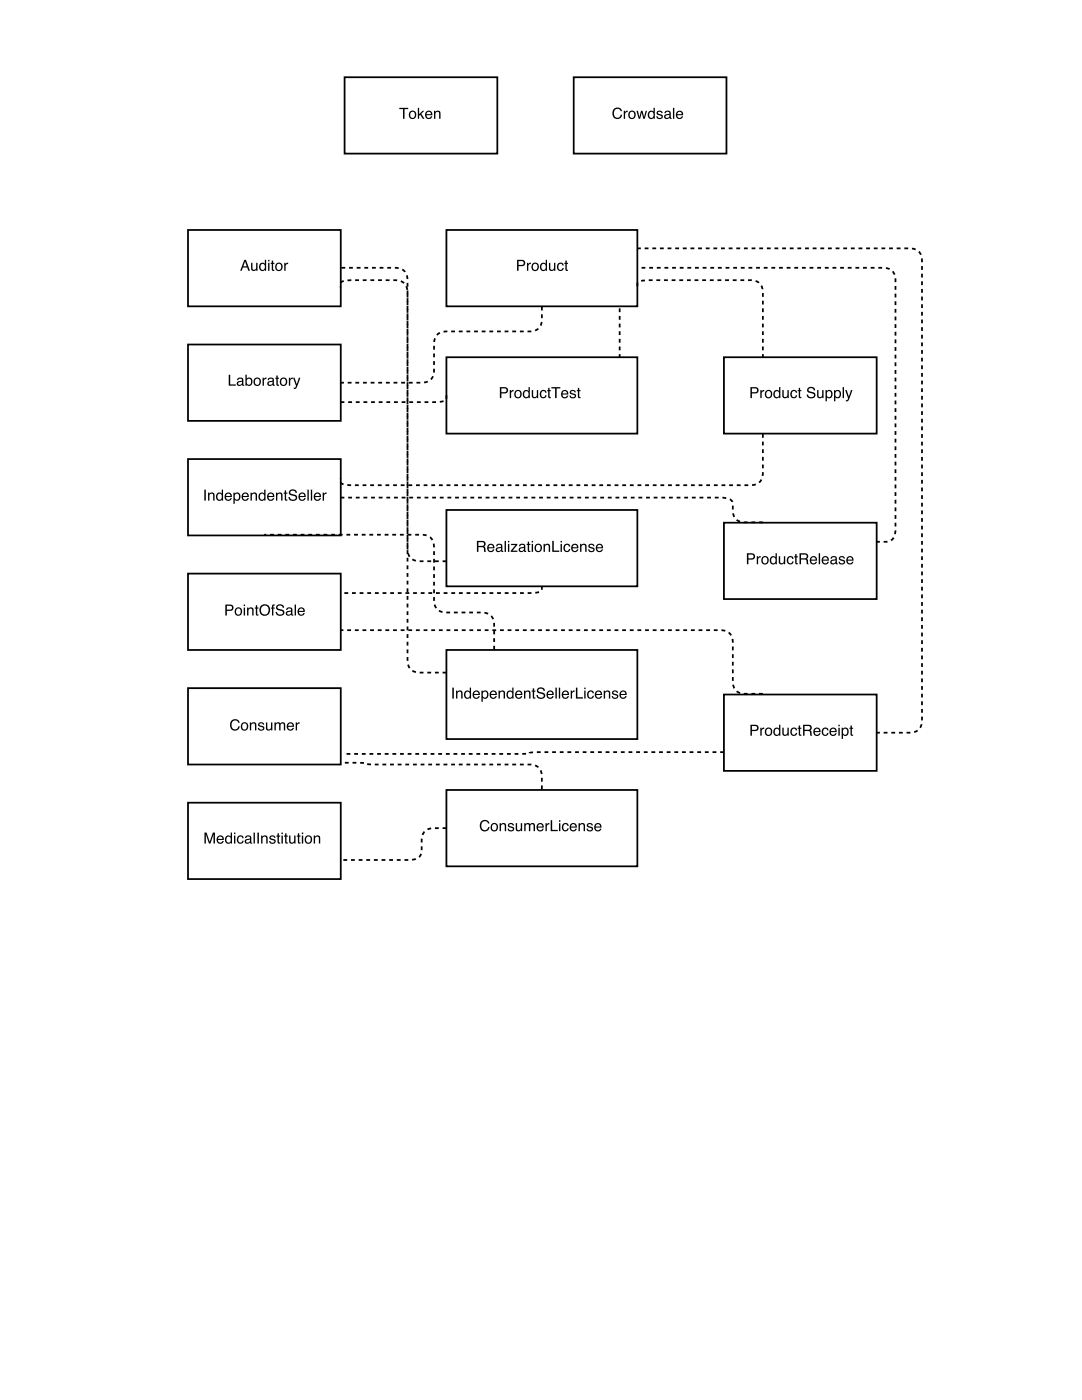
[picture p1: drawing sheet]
<svg xmlns="http://www.w3.org/2000/svg" width="216mm" height="279mm" viewBox="0 0 216 279" stroke-linecap="round" stroke-linejoin="round" font-family="sans-serif">
<path d="M68.8 15.4h30.4v15.3h-30.4z" fill="none" stroke="#000" stroke-width=".35"/>
<path d="M79.7 21.5h1.8v.3h-.8v1.9h-.3v-1.9h-.7zM82 22.5a.56 .56 0 0 0-.1 .8 .56 .56 0 0 0 .8 0 .55 .55 0 0 0 0-.7 .55 .55 0 0 0-.7-.1zM81.8 22.3a.78 .78 0 0 1 1.1 .1 .78 .78 0 0 1-.1 1.1 .78 .78 0 0 1-1.1-.1l-.1-.7zM83.4 21.5h.2v1.3l.7-.7h.4l-.6 .6 .6 1h-.3l-.5-.8-.3 .2v.6h-.2zM85 22.3a.73 .73 0 0 1 .9-.1 .73 .73 0 0 1 .4 .8h-1.2a.45 .45 0 0 0 .3 .5 .45 .45 0 0 0 .6-.3h.2a.78 .78 0 0 1-1.1 .5 .78 .78 0 0 1-.2-1.2zM85.2 22.4l-.1 .4h.9l-.3-.5zM86.6 22.1h.3v.2a.57 .57 0 0 1 .6-.2 .57 .57 0 0 1 .4 .6v1h-.3v-1a.39 .39 0 0 0-.5-.4 .39 .39 0 0 0-.2 .6v.8h-.3z" fill="#000"/>
<path d="M114.5 15.4h30.5v15.3h-30.5z" fill="#fff"/>
<path d="M114.5 15.4h30.5v15.3h-30.5z" fill="none" stroke="#000" stroke-width=".35"/>
<path d="M122.5 21.8a.95 .95 0 0 1 .9-.3 .95 .95 0 0 1 .7 .7h-.3a.7 .7 0 0 0-.9-.4 .7 .7 0 0 0-.4 .8 .69 .69 0 0 0 .5 .9 .69 .69 0 0 0 .8-.6h.3a1.02 1.02 0 0 1-1.3 .8 1.02 1.02 0 0 1-.6-1.4zM124.5 22.1h.2v.3l.3-.3h.2v.3a.43 .43 0 0 0-.5 .4v.9h-.2zM125.7 22.5a.56 .56 0 0 0 0 .8 .56 .56 0 0 0 .8 0 .55 .55 0 0 0 0-.7 .55 .55 0 0 0-.8-.1zM125.6 22.3a.78 .78 0 0 1 1.1 .1 .78 .78 0 0 1-.2 1.1 .78 .78 0 0 1-1.1-.1v-.7zM127 22.1h.3l.3 1.3 .3-1.3h.3l.3 1.3 .3-1.3h.3l-.5 1.6h-.2l-.4-1.2-.3 1.2h-.2zM129.7 22.5a.55 .55 0 0 0-.1 .7 .55 .55 0 0 0 .7 .2 .55 .55 0 0 0 .1-.8 .55 .55 0 0 0-.7-.1zM129.6 22.2l.5-.1 .3 .2v-.8h.3v2.2h-.3v-.2a.73 .73 0 0 1-1 0 .73 .73 0 0 1-.1-1zM131.2 22.2a.64 .64 0 0 1 1 .4h-.2a.34 .34 0 0 0-.4-.3 .34 .34 0 0 0-.3 .3l.1 .1a.76 .76 0 0 1 .8 .7 .69 .69 0 0 1-.7 .4 .69 .69 0 0 1-.5-.6h.2a.39 .39 0 0 0 .4 .3 .39 .39 0 0 0 .4-.3l-.1-.1a.76 .76 0 0 1-.9-.7zM132.8 23.2a.38 .38 0 0 0 .5 .3 .38 .38 0 0 0 .2-.6zM132.7 22.3a.71 .71 0 0 1 1.1 .2v1h.2v.2h-.1a.45 .45 0 0 0-.7 0 .49 .49 0 0 1-.7-.3 .49 .49 0 0 1 .5-.6l.6-.1a.36 .36 0 0 0-.4-.4 .36 .36 0 0 0-.4 .3h-.2zM134.3 21.5h.3v2.2h-.3zM135.1 22.3a.73 .73 0 0 1 .9-.1 .73 .73 0 0 1 .3 .8h-1.2a.45 .45 0 0 0 .4 .5 .45 .45 0 0 0 .5-.3h.3a.78 .78 0 0 1-1.1 .5 .78 .78 0 0 1-.2-1.2zM135.3 22.4l-.1 .4h.8l-.2-.5z" fill="#000"/>
<path d="M37.5 45.9h30.5v15.2h-30.5z" fill="#fff"/>
<path d="M37.5 45.9h30.5v15.2h-30.5z" fill="none" stroke="#000" stroke-width=".35"/>
<path d="M48.9 52.2l-.4 .9h.7zM48.7 51.9h.4l.8 2.1h-.3l-.3-.6h-.8l-.3 .6h-.3zM50.1 52.5h.3v1a.41 .41 0 0 0 .5 .3 .41 .41 0 0 0 .2-.6v-.7h.3v1.5h-.3v-.2a.55 .55 0 0 1-.6 .3 .55 .55 0 0 1-.4-.6zM52.1 52.8a.55 .55 0 0 0-.1 .8 .55 .55 0 0 0 .7 .1 .55 .55 0 0 0 .1-.7 .55 .55 0 0 0-.7-.2zM52 52.5l.5-.1 .3 .3v-.8h.3v2.1h-.2v-.2a.73 .73 0 0 1-1.1 .1 .73 .73 0 0 1 0-1zM53.5 52.5h.3v1.5h-.3zM53.5 51.9h.3v.3h-.3zM54.2 52h.3v.5h.3v.2h-.3v1l.3 .1v.2a.38 .38 0 0 1-.6-.3v-1h-.2v-.2h.2zM55.3 52.8a.56 .56 0 0 0-.1 .8 .56 .56 0 0 0 .8 .1 .55 .55 0 0 0 .1-.8 .55 .55 0 0 0-.8-.1zM55.1 52.6a.78 .78 0 0 1 1.1 .1 .78 .78 0 0 1-.1 1.2 .78 .78 0 0 1-1.1-.2l-.1-.7zM56.7 52.5h.3v.2l.3-.3h.2v.3a.43 .43 0 0 0-.5 .4v.9h-.3z" fill="#000"/>
<path d="M89.1 45.9h38.1v15.2h-38.1z" fill="#fff"/>
<path d="M89.1 45.9h38.1v15.2h-38.1z" fill="none" stroke="#000" stroke-width=".35"/>
<path d="M103.2 51.9h1a.63 .63 0 0 1 .6 .6 .63 .63 0 0 1-.6 .6h-.7v.9h-.3zM103.5 52.1v.8h.6a.38 .38 0 0 0 .4-.4 .38 .38 0 0 0-.4-.4zM105.1 52.5h.3v.2l.3-.3h.2v.3a.43 .43 0 0 0-.5 .4v.9h-.3zM106.4 52.8a.56 .56 0 0 0 0 .8 .56 .56 0 0 0 .8 .1 .55 .55 0 0 0 0-.8 .55 .55 0 0 0-.8-.1zM106.2 52.6a.78 .78 0 0 1 1.2 .1 .78 .78 0 0 1-.2 1.2 .78 .78 0 0 1-1.1-.2v-.7zM108.1 52.8a.55 .55 0 0 0 0 .8 .55 .55 0 0 0 .7 .1 .55 .55 0 0 0 .1-.7 .55 .55 0 0 0-.8-.2zM108 52.5l.6-.1 .3 .3v-.8h.2v2.1h-.2v-.2a.73 .73 0 0 1-1 .1 .73 .73 0 0 1-.1-1zM109.5 52.5h.3v1a.41 .41 0 0 0 .6 .3 .41 .41 0 0 0 .2-.6v-.7h.2v1.5h-.2v-.2a.55 .55 0 0 1-.7 .3 .55 .55 0 0 1-.4-.6zM111.3 52.6a.65 .65 0 0 1 .7-.2 .65 .65 0 0 1 .5 .6h-.3a.44 .44 0 0 0-.6-.3 .44 .44 0 0 0-.2 .6 .42 .42 0 0 0 .3 .6 .42 .42 0 0 0 .5-.4h.3a.72 .72 0 0 1-.9 .6 .72 .72 0 0 1-.4-1.1zM112.8 52h.3v.5h.2v.2h-.2v1l.2 .1v.2a.38 .38 0 0 1-.5-.3v-1h-.2v-.2h.2z" fill="#000"/>
<path d="M144.4 71.3h30.5v15.2h-30.5z" fill="#fff"/>
<path d="M144.4 71.3h30.5v15.2h-30.5z" fill="none" stroke="#000" stroke-width=".35"/>
<path d="M149.7 77.3h1a.63 .63 0 0 1 .7 .6 .63 .63 0 0 1-.7 .6h-.7v.9h-.3zM150 77.5v.8h.6a.38 .38 0 0 0 .5-.4 .38 .38 0 0 0-.5-.4zM151.7 77.9h.3v.2l.3-.3h.2v.3a.43 .43 0 0 0-.5 .4v.9h-.3zM153 78.2a.56 .56 0 0 0-.1 .8 .56 .56 0 0 0 .8 .1 .55 .55 0 0 0 .1-.8 .55 .55 0 0 0-.8-.1zM152.8 78a.78 .78 0 0 1 1.1 .1 .78 .78 0 0 1-.1 1.2 .78 .78 0 0 1-1.1-.2l-.1-.7zM154.7 78.2a.55 .55 0 0 0-.1 .8 .55 .55 0 0 0 .7 .1 .55 .55 0 0 0 .1-.7 .55 .55 0 0 0-.7-.2zM154.6 77.9l.6-.1 .3 .3v-.8h.2v2.1h-.2v-.2a.73 .73 0 0 1-1.1 .1 .73 .73 0 0 1 0-1zM156.1 77.9h.3v1a.41 .41 0 0 0 .5 .3 .41 .41 0 0 0 .2-.6v-.7h.3v1.5h-.3v-.2a.55 .55 0 0 1-.6 .3 .55 .55 0 0 1-.4-.6zM157.9 78a.65 .65 0 0 1 .7-.2 .65 .65 0 0 1 .5 .6h-.3a.44 .44 0 0 0-.6-.3 .44 .44 0 0 0-.2 .6 .42 .42 0 0 0 .3 .6 .42 .42 0 0 0 .5-.4h.3a.72 .72 0 0 1-1 .6 .72 .72 0 0 1-.4-1.1zM159.4 77.4h.3v.5h.2v.2h-.2v1l.2 .1v.2a.38 .38 0 0 1-.5-.3v-1h-.2v-.2h.2zM161.2 77.4a.86 .86 0 0 1 1.4 .5h-.2a.51 .51 0 0 0-.6-.4 .51 .51 0 0 0-.4 .5l.5 .2a.69 .69 0 0 1 .8 .7 .69 .69 0 0 1-.9 .6l-.4-.1-.3-.3-.1-.4h.2a.58 .58 0 0 0 .6 .6 .58 .58 0 0 0 .6-.6l-.7-.3a.59 .59 0 0 1-.6-.3 .59 .59 0 0 1 .1-.7zM163 77.9h.3v1a.41 .41 0 0 0 .6 .3 .41 .41 0 0 0 .2-.6v-.7h.2v1.5h-.2v-.2a.55 .55 0 0 1-.6 .3 .55 .55 0 0 1-.5-.6zM165.1 78.2a.56 .56 0 0 0-.1 .7 .56 .56 0 0 0 .7 .2 .56 .56 0 0 0 .1-.7 .56 .56 0 0 0-.7-.2zM164.7 77.9h.3v.2a.7 .7 0 0 1 .9-.1 .7 .7 0 0 1 .2 .9 .62 .62 0 0 1-.4 .6 .62 .62 0 0 1-.7-.2v.8h-.3zM166.8 78.2a.56 .56 0 0 0-.1 .7 .56 .56 0 0 0 .7 .2 .56 .56 0 0 0 .1-.7 .56 .56 0 0 0-.7-.2zM166.4 77.9h.3v.2a.7 .7 0 0 1 .9-.1 .7 .7 0 0 1 .2 .9 .62 .62 0 0 1-.4 .6 .62 .62 0 0 1-.7-.2v.8h-.3zM168.1 77.3h.3v2.1h-.3zM168.6 77.9h.3l.5 1.2 .4-1.2h.3l-.6 1.7a.53 .53 0 0 1-.7 .5v-.3h.3l.1-.3z" fill="#000"/>
<path d="M37.5 68.8h30.5v15.2h-30.5z" fill="#fff"/>
<path d="M37.5 68.8h30.5v15.2h-30.5z" fill="none" stroke="#000" stroke-width=".35"/>
<path d="M45.6 74.8h.3v1.9h1.1v.3h-1.4zM47.5 76.4a.38 .38 0 0 0 .5 .4 .38 .38 0 0 0 .2-.6zM47.4 75.6a.71 .71 0 0 1 1.2 .2v.9l.1 .1v.2h-.1a.45 .45 0 0 0-.7 0 .49 .49 0 0 1-.7-.4 .49 .49 0 0 1 .5-.5l.6-.2a.36 .36 0 0 0-.4-.4 .36 .36 0 0 0-.3 .4h-.3zM49 74.8h.2v.8a.7 .7 0 0 1 1-.1 .7 .7 0 0 1 .2 .9 .63 .63 0 0 1-.5 .6 .63 .63 0 0 1-.7-.2v.2h-.2zM49.4 75.7a.55 .55 0 0 0-.2 .8 .55 .55 0 0 0 .8 .1 .56 .56 0 0 0 .1-.7 .56 .56 0 0 0-.7-.2zM51 75.8a.56 .56 0 0 0-.1 .7 .56 .56 0 0 0 .8 .1 .55 .55 0 0 0 0-.8 .55 .55 0 0 0-.7 0zM50.8 75.6a.78 .78 0 0 1 1.1 .1 .78 .78 0 0 1-.1 1.1 .78 .78 0 0 1-1.1-.2l-.1-.6zM52.4 75.4h.2v.3l.3-.3h.3v.2a.43 .43 0 0 0-.5 .5v.9h-.3zM53.6 76.4a.38 .38 0 0 0 .5 .4 .38 .38 0 0 0 .2-.6zM53.5 75.6a.71 .71 0 0 1 1.2 .2v.9l.1 .1v.2h-.1a.45 .45 0 0 0-.7 0 .49 .49 0 0 1-.7-.4 .49 .49 0 0 1 .5-.5l.6-.2a.36 .36 0 0 0-.4-.4 .36 .36 0 0 0-.3 .4h-.3zM55.1 74.9h.3v.5h.3v.2h-.3v1l.3 .2v.2a.38 .38 0 0 1-.6-.3v-1.1h-.2v-.2h.2zM56.2 75.8a.56 .56 0 0 0 0 .7 .56 .56 0 0 0 .7 .1 .55 .55 0 0 0 .1-.8 .55 .55 0 0 0-.8 0zM56 75.6a.78 .78 0 0 1 1.1 .1 .78 .78 0 0 1-.1 1.1 .78 .78 0 0 1-1.1-.2v-.6zM57.6 75.4h.3v.3l.3-.3h.2v.2a.43 .43 0 0 0-.5 .5v.9h-.3zM58.5 75.4h.3l.4 1.3 .4-1.3h.3l-.6 1.7a.53 .53 0 0 1-.7 .5v-.2h.3l.2-.4z" fill="#000"/>
<path d="M89.1 71.3h38.1v15.2h-38.1z" fill="#fff"/>
<path d="M89.1 71.3h38.1v15.2h-38.1z" fill="none" stroke="#000" stroke-width=".35"/>
<path d="M99.7 77.3h1a.63 .63 0 0 1 .7 .6 .63 .63 0 0 1-.7 .6h-.7v.9h-.3zM100 77.5v.8h.6a.38 .38 0 0 0 .5-.4 .38 .38 0 0 0-.5-.4zM101.7 77.9h.3v.2l.3-.3h.2v.3a.43 .43 0 0 0-.5 .4v.9h-.3zM103 78.2a.56 .56 0 0 0 0 .8 .56 .56 0 0 0 .7 .1 .55 .55 0 0 0 .1-.8 .55 .55 0 0 0-.8-.1zM102.8 78a.78 .78 0 0 1 1.1 .1 .78 .78 0 0 1-.1 1.2 .78 .78 0 0 1-1.1-.2l-.1-.7zM104.7 78.2a.55 .55 0 0 0-.1 .8 .55 .55 0 0 0 .8 .1 .55 .55 0 0 0 .1-.7 .55 .55 0 0 0-.8-.2zM104.6 77.9l.6-.1 .3 .3v-.8h.2v2.1h-.2v-.2a.73 .73 0 0 1-1 .1 .73 .73 0 0 1-.1-1zM106.1 77.9h.3v1a.41 .41 0 0 0 .5 .3 .41 .41 0 0 0 .2-.6v-.7h.3v1.5h-.3v-.2a.55 .55 0 0 1-.6 .3 .55 .55 0 0 1-.4-.6zM107.9 78a.65 .65 0 0 1 .7-.2 .65 .65 0 0 1 .5 .6h-.3a.44 .44 0 0 0-.6-.3 .44 .44 0 0 0-.2 .6 .42 .42 0 0 0 .3 .6 .42 .42 0 0 0 .5-.4h.3a.72 .72 0 0 1-1 .6 .72 .72 0 0 1-.4-1.1zM109.4 77.4h.3v.5h.2v.2h-.2v1l.2 .1v.2a.38 .38 0 0 1-.5-.3v-1h-.2v-.2h.2zM110 77.3h1.8v.2h-.7v1.9h-.3v-1.9h-.8zM112.2 78.1a.73 .73 0 0 1 .8-.2 .73 .73 0 0 1 .4 .8h-1.2a.45 .45 0 0 0 .4 .6 .45 .45 0 0 0 .5-.4h.3a.78 .78 0 0 1-1.1 .5 .78 .78 0 0 1-.3-1.2zM112.4 78.2l-.2 .3h.9l-.3-.4zM113.8 77.9a.64 .64 0 0 1 1.1 .4h-.3a.34 .34 0 0 0-.3-.3 .34 .34 0 0 0-.3 .3l.1 .1a.76 .76 0 0 1 .8 .8 .69 .69 0 0 1-.7 .3 .69 .69 0 0 1-.6-.6h.3a.39 .39 0 0 0 .4 .4 .39 .39 0 0 0 .4-.4h-.1a.76 .76 0 0 1-.9-.8zM115.3 77.4h.3v.5h.2v.2h-.2v1l.2 .1v.2a.38 .38 0 0 1-.5-.3v-1h-.2v-.2h.2z" fill="#000"/>
<path d="M144.4 104.3h30.5v15.3h-30.5z" fill="#fff"/>
<path d="M144.4 104.3h30.5v15.3h-30.5z" fill="none" stroke="#000" stroke-width=".35"/>
<path d="M149 110.4h1a.63 .63 0 0 1 .7 .7 .63 .63 0 0 1-.7 .6h-.7v.9h-.3zM149.3 110.7v.7h.6a.38 .38 0 0 0 .5-.3 .38 .38 0 0 0-.5-.4zM151 111h.3v.3l.2-.3h.3v.3a.43 .43 0 0 0-.5 .4v.9h-.3zM152.3 111.4a.56 .56 0 0 0-.1 .8 .56 .56 0 0 0 .8 0 .55 .55 0 0 0 .1-.7 .55 .55 0 0 0-.8-.1zM152.1 111.2a.78 .78 0 0 1 1.1 .1 .78 .78 0 0 1-.1 1.1 .78 .78 0 0 1-1.1-.1l-.1-.7zM154 111.4a.55 .55 0 0 0-.1 .7 .55 .55 0 0 0 .7 .2 .55 .55 0 0 0 .1-.8 .55 .55 0 0 0-.7-.1zM153.9 111.1l.5-.1 .4 .2v-.8h.2v2.2h-.2v-.2a.73 .73 0 0 1-1.1 0 .73 .73 0 0 1 0-1zM155.4 111h.3v1.1a.41 .41 0 0 0 .5 .3 .41 .41 0 0 0 .2-.6v-.8h.3v1.6h-.3v-.2a.55 .55 0 0 1-.6 .2 .55 .55 0 0 1-.4-.5zM157.2 111.2a.65 .65 0 0 1 .7-.2 .65 .65 0 0 1 .5 .5h-.3a.44 .44 0 0 0-.6-.3 .44 .44 0 0 0-.2 .7 .42 .42 0 0 0 .3 .5 .42 .42 0 0 0 .5-.4h.3a.72 .72 0 0 1-1 .6 .72 .72 0 0 1-.4-1zM158.7 110.6h.2v.4h.3v.2h-.3v1.1l.3 .1v.2a.38 .38 0 0 1-.5-.3v-1.1h-.2v-.2h.2zM159.8 110.7v.7h.7a.38 .38 0 0 0 .5-.3 .38 .38 0 0 0-.4-.4zM159.5 110.4a1.88 1.88 0 0 1 1.6 .2l.2 .6-.3 .3 .2 .3 .2 .8h-.4l-.1-.8-.4-.1h-.7v.9h-.3zM161.8 111.2a.73 .73 0 0 1 .9-.1 .73 .73 0 0 1 .3 .8h-1.1a.45 .45 0 0 0 .3 .5 .45 .45 0 0 0 .5-.3h.3a.78 .78 0 0 1-1.1 .5 .78 .78 0 0 1-.2-1.2zM162 111.3l-.1 .4h.9l-.3-.5zM163.4 110.4h.2v2.2h-.2zM164.2 111.2a.73 .73 0 0 1 .8-.1 .73 .73 0 0 1 .4 .8h-1.2a.45 .45 0 0 0 .4 .5 .45 .45 0 0 0 .5-.3h.3a.78 .78 0 0 1-1.1 .5 .78 .78 0 0 1-.3-1.2zM164.4 111.3l-.2 .4h.9l-.3-.5zM166 112.1a.38 .38 0 0 0 .5 .3 .38 .38 0 0 0 .2-.6zM165.8 111.2a.71 .71 0 0 1 1.2 .2v1h.2v.2h-.2a.45 .45 0 0 0-.7 0 .49 .49 0 0 1-.6-.3 .49 .49 0 0 1 .5-.6l.5-.1a.36 .36 0 0 0-.3-.4 .36 .36 0 0 0-.4 .3h-.3zM167.5 111.1a.64 .64 0 0 1 1.1 .4h-.3a.34 .34 0 0 0-.3-.3 .34 .34 0 0 0-.3 .3v.1a.76 .76 0 0 1 .9 .7 .69 .69 0 0 1-.7 .4 .69 .69 0 0 1-.6-.6h.3a.39 .39 0 0 0 .4 .3 .39 .39 0 0 0 .4-.3l-.1-.1a.76 .76 0 0 1-.9-.7zM169.1 111.2a.73 .73 0 0 1 .9-.1 .73 .73 0 0 1 .3 .8h-1.2a.45 .45 0 0 0 .4 .5 .45 .45 0 0 0 .5-.3h.3a.78 .78 0 0 1-1.1 .5 .78 .78 0 0 1-.2-1.2zM169.3 111.3l-.1 .4h.8l-.2-.5z" fill="#000"/>
<path d="M37.5 91.6h30.5v15.3h-30.5z" fill="#fff"/>
<path d="M37.5 91.6h30.5v15.3h-30.5z" fill="none" stroke="#000" stroke-width=".35"/>
<path d="M40.8 97.7h.3v2.2h-.3zM41.5 98.3h.3v.2a.57 .57 0 0 1 .6-.2 .57 .57 0 0 1 .4 .6v1h-.3v-1a.39 .39 0 0 0-.4-.4 .39 .39 0 0 0-.3 .6v.8h-.3zM43.5 98.7a.55 .55 0 0 0-.1 .7 .55 .55 0 0 0 .7 .2 .55 .55 0 0 0 .1-.8 .55 .55 0 0 0-.7-.1zM43.4 98.4l.5-.1 .3 .2v-.8h.3v2.2h-.2v-.2a.73 .73 0 0 1-1.1 0 .73 .73 0 0 1 0-1zM45 98.5a.73 .73 0 0 1 .9-.1 .73 .73 0 0 1 .4 .8h-1.2a.45 .45 0 0 0 .3 .5 .45 .45 0 0 0 .6-.3h.2a.78 .78 0 0 1-1.1 .5 .78 .78 0 0 1-.2-1.2zM45.2 98.6l-.1 .4h.9l-.3-.5zM47 98.6a.56 .56 0 0 0-.2 .8 .56 .56 0 0 0 .8 .2 .56 .56 0 0 0 .1-.8 .56 .56 0 0 0-.7-.2zM46.6 98.3h.2v.2a.7 .7 0 0 1 1-.1 .7 .7 0 0 1 .1 1 .62 .62 0 0 1-.4 .5 .62 .62 0 0 1-.7-.2v.8h-.2zM48.4 98.5a.73 .73 0 0 1 .9-.1 .73 .73 0 0 1 .4 .8h-1.2a.45 .45 0 0 0 .3 .5 .45 .45 0 0 0 .6-.3h.2a.78 .78 0 0 1-1.1 .5 .78 .78 0 0 1-.2-1.2zM48.6 98.6l-.1 .4h.9l-.3-.5zM50 98.3h.2v.2a.57 .57 0 0 1 .7-.2 .57 .57 0 0 1 .4 .6v1h-.3v-1a.39 .39 0 0 0-.5-.4 .39 .39 0 0 0-.2 .6v.8h-.3zM52 98.7a.55 .55 0 0 0-.1 .7 .55 .55 0 0 0 .7 .2 .55 .55 0 0 0 .1-.8 .55 .55 0 0 0-.7-.1zM51.9 98.4l.5-.1 .3 .2v-.8h.3v2.2h-.3v-.2a.73 .73 0 0 1-1 0 .73 .73 0 0 1-.1-1zM53.5 98.5a.73 .73 0 0 1 .9-.1 .73 .73 0 0 1 .3 .8h-1.1a.45 .45 0 0 0 .3 .5 .45 .45 0 0 0 .6-.3h.2a.78 .78 0 0 1-1.1 .5 .78 .78 0 0 1-.2-1.2zM53.7 98.6l-.1 .4h.9l-.3-.5zM55.1 98.3h.2v.2a.57 .57 0 0 1 .7-.2 .57 .57 0 0 1 .4 .6v1h-.3v-1a.39 .39 0 0 0-.5-.4 .39 .39 0 0 0-.3 .6v.8h-.2zM56.8 97.9h.3v.4h.2v.2h-.2v1.1l.2 .1v.2a.38 .38 0 0 1-.5-.3v-1.1h-.2v-.2h.2zM57.8 97.9a.86 .86 0 0 1 1.4 .5h-.2a.51 .51 0 0 0-.6-.5 .51 .51 0 0 0-.5 .5l.5 .2a.69 .69 0 0 1 .9 .7 .69 .69 0 0 1-.9 .7l-.4-.1-.3-.3-.1-.4h.2a.58 .58 0 0 0 .6 .5 .58 .58 0 0 0 .6-.5l-.7-.3a.59 .59 0 0 1-.6-.4 .59 .59 0 0 1 .1-.6zM59.8 98.5a.73 .73 0 0 1 .9-.1 .73 .73 0 0 1 .3 .8h-1.2a.45 .45 0 0 0 .4 .5 .45 .45 0 0 0 .5-.3h.3a.78 .78 0 0 1-1.1 .5 .78 .78 0 0 1-.3-1.2zM60 98.6l-.2 .4h.9l-.3-.5zM61.3 97.7h.3v2.2h-.3zM62 97.7h.3v2.2h-.3zM62.8 98.5a.73 .73 0 0 1 .9-.1 .73 .73 0 0 1 .4 .8h-1.2a.45 .45 0 0 0 .3 .5 .45 .45 0 0 0 .6-.3h.2a.78 .78 0 0 1-1.1 .5 .78 .78 0 0 1-.2-1.2zM63 98.6l-.1 .4h.9l-.3-.5zM64.4 98.3h.2v.3l.3-.3h.3v.3a.43 .43 0 0 0-.5 .4v.9h-.3z" fill="#000"/>
<path d="M89.1 101.8h38.1v15.2h-38.1z" fill="#fff"/>
<path d="M89.1 101.8h38.1v15.2h-38.1z" fill="none" stroke="#000" stroke-width=".35"/>
<path d="M95.5 108.2v.8h.6a.38 .38 0 0 0 .5-.4 .38 .38 0 0 0-.4-.4zM95.2 108a1.88 1.88 0 0 1 1.6 .1l.1 .6-.3 .4 .2 .2 .2 .8h-.4l-.1-.8-.4-.1h-.6v.9h-.3zM97.4 108.7a.73 .73 0 0 1 .9-.1 .73 .73 0 0 1 .4 .8h-1.2a.45 .45 0 0 0 .3 .5 .45 .45 0 0 0 .6-.3h.2a.78 .78 0 0 1-1.1 .5 .78 .78 0 0 1-.2-1.2zM97.6 108.9l-.1 .3h.9l-.3-.4zM99.2 109.6a.38 .38 0 0 0 .5 .3 .38 .38 0 0 0 .2-.5zM99.1 108.7a.71 .71 0 0 1 1.1 .2v1h.2v.2l-.1 .1a.45 .45 0 0 0-.7 0 .49 .49 0 0 1-.7-.4 .49 .49 0 0 1 .5-.6l.6-.1a.36 .36 0 0 0-.4-.4 .36 .36 0 0 0-.4 .3h-.2zM100.7 108h.3v2.1h-.3zM101.4 108.6h.2v1.5h-.2zM101.4 108h.2v.3h-.2zM102 108.5h1.2v.3l-.9 1.1h.9v.2h-1.3v-.2l1-1.1h-.9zM103.8 109.6a.38 .38 0 0 0 .5 .3 .38 .38 0 0 0 .2-.5zM103.7 108.7a.71 .71 0 0 1 1.1 .2v1h.2v.2l-.1 .1a.45 .45 0 0 0-.7 0 .49 .49 0 0 1-.7-.4 .49 .49 0 0 1 .5-.6l.5-.1a.36 .36 0 0 0-.3-.4 .36 .36 0 0 0-.4 .3h-.2zM105.3 108.1h.3v.4h.2v.3h-.2v1l.2 .1v.2a.38 .38 0 0 1-.5-.3v-1h-.2v-.3h.2zM106.1 108.6h.3v1.5h-.3zM106.1 108h.3v.3h-.3zM107 108.9a.56 .56 0 0 0 0 .8 .56 .56 0 0 0 .8 .1 .55 .55 0 0 0 0-.8 .55 .55 0 0 0-.8-.1zM106.9 108.7a.78 .78 0 0 1 1.1 .1 .78 .78 0 0 1-.1 1.1 .78 .78 0 0 1-1.2-.1v-.7zM108.5 108.5h.2v.3a.57 .57 0 0 1 .7-.3 .57 .57 0 0 1 .4 .6v1h-.3v-1a.39 .39 0 0 0-.5-.3 .39 .39 0 0 0-.3 .5v.8h-.2zM110.2 108h.3v1.9h1.1v.2h-1.4zM111.9 108.6h.2v1.5h-.2zM111.9 108h.2v.3h-.2zM112.6 108.7a.65 .65 0 0 1 .7-.2 .65 .65 0 0 1 .5 .6h-.3a.44 .44 0 0 0-.6-.3 .44 .44 0 0 0-.2 .6 .42 .42 0 0 0 .3 .5 .42 .42 0 0 0 .5-.3h.3a.72 .72 0 0 1-1 .5 .72 .72 0 0 1-.4-1zM114.2 108.7a.73 .73 0 0 1 .9-.1 .73 .73 0 0 1 .3 .8h-1.1a.45 .45 0 0 0 .3 .5 .45 .45 0 0 0 .5-.3h.3a.78 .78 0 0 1-1.1 .5 .78 .78 0 0 1-.2-1.2zM114.4 108.9l-.1 .3h.8l-.2-.4zM115.7 108.5h.3v.3a.57 .57 0 0 1 .7-.3 .57 .57 0 0 1 .3 .6v1h-.2v-1a.39 .39 0 0 0-.5-.3 .39 .39 0 0 0-.3 .5v.8h-.3zM117.6 108.6a.64 .64 0 0 1 1 .4h-.2a.34 .34 0 0 0-.4-.3 .34 .34 0 0 0-.3 .3l.1 .1a.76 .76 0 0 1 .8 .8 .69 .69 0 0 1-.7 .3 .69 .69 0 0 1-.6-.6h.3a.39 .39 0 0 0 .4 .4 .39 .39 0 0 0 .4-.4h-.1a.76 .76 0 0 1-.9-.8zM119.1 108.7a.73 .73 0 0 1 .9-.1 .73 .73 0 0 1 .3 .8h-1.1a.45 .45 0 0 0 .3 .5 .45 .45 0 0 0 .5-.3h.3a.78 .78 0 0 1-1.1 .5 .78 .78 0 0 1-.2-1.2zM119.3 108.9l-.1 .3h.9l-.3-.4z" fill="#000"/>
<path d="M37.5 114.5h30.5v15.2h-30.5z" fill="#fff"/>
<path d="M37.5 114.5h30.5v15.2h-30.5z" fill="none" stroke="#000" stroke-width=".35"/>
<path d="M45 120.7h.9a.63 .63 0 0 1 .7 .6 .63 .63 0 0 1-.7 .6h-.6v.9h-.3zM45.3 120.9v.8h.5a.38 .38 0 0 0 .5-.4 .38 .38 0 0 0-.5-.4zM47.2 121.6a.56 .56 0 0 0 0 .8 .56 .56 0 0 0 .7 .1 .55 .55 0 0 0 .1-.8 .55 .55 0 0 0-.8-.1zM47 121.4a.78 .78 0 0 1 1.1 .1 .78 .78 0 0 1-.1 1.1 .78 .78 0 0 1-1.1-.1l-.1-.7zM48.6 121.3h.3v1.5h-.3zM48.6 120.7h.3v.3h-.3zM49.3 121.2h.3v.3a.57 .57 0 0 1 .6-.3 .57 .57 0 0 1 .4 .6v1h-.3v-1a.39 .39 0 0 0-.5-.3 .39 .39 0 0 0-.2 .5v.8h-.3zM51.1 120.8h.2v.4h.3v.3h-.3v1l.3 .1v.2a.38 .38 0 0 1-.5-.3v-1h-.3v-.3h.3zM52.1 120.8a1.1 1.1 0 0 1 1.6 .3 1.1 1.1 0 0 1-.3 1.5 1.1 1.1 0 0 1-1.5-.3l-.1-.8zM52.3 121.1a.88 .88 0 0 0-.1 1.1 .88 .88 0 0 0 1.1 .3 .87 .87 0 0 0 .2-1.2 .87 .87 0 0 0-1.2-.2zM54.3 120.8l.5-.2v.3l-.2 .1-.1 .3h.3v.2h-.3v1.3h-.2v-1.3h-.2v-.2h.2zM55.3 120.8a.86 .86 0 0 1 1.4 .5h-.3a.51 .51 0 0 0-.5-.4 .51 .51 0 0 0-.5 .5l.5 .2a.69 .69 0 0 1 .9 .7 .69 .69 0 0 1-.9 .6l-.5-.1-.3-.3-.1-.4h.3a.58 .58 0 0 0 .6 .6 .58 .58 0 0 0 .5-.6l-.7-.3a.59 .59 0 0 1-.6-.3 .59 .59 0 0 1 .2-.7zM57.3 122.3a.38 .38 0 0 0 .5 .3 .38 .38 0 0 0 .2-.5zM57.2 121.4a.71 .71 0 0 1 1.1 .2v1h.2v.2l-.1 .1a.45 .45 0 0 0-.7 0 .49 .49 0 0 1-.7-.4 .49 .49 0 0 1 .5-.6l.6-.1a.36 .36 0 0 0-.4-.4 .36 .36 0 0 0-.4 .3h-.2zM58.8 120.7h.3v2.1h-.3zM59.6 121.4a.73 .73 0 0 1 .9-.1 .73 .73 0 0 1 .3 .8h-1.1a.45 .45 0 0 0 .3 .5 .45 .45 0 0 0 .5-.3h.3a.78 .78 0 0 1-1.1 .5 .78 .78 0 0 1-.2-1.2zM59.8 121.6l-.1 .3h.8l-.2-.4z" fill="#000"/>
<path d="M37.5 137.3h30.5v15.3h-30.5z" fill="#fff"/>
<path d="M37.5 137.3h30.5v15.3h-30.5z" fill="none" stroke="#000" stroke-width=".35"/>
<path d="M46.2 143.9a.95 .95 0 0 1 .9-.4 .95 .95 0 0 1 .7 .7h-.3a.7 .7 0 0 0-.9-.4 .7 .7 0 0 0-.4 .9 .69 .69 0 0 0 .5 .8 .69 .69 0 0 0 .8-.5h.3a1.02 1.02 0 0 1-1.3 .8 1.02 1.02 0 0 1-.6-1.5zM48.4 144.5a.56 .56 0 0 0 0 .8 .56 .56 0 0 0 .8 .1 .55 .55 0 0 0 0-.8 .55 .55 0 0 0-.8-.1zM48.3 144.4a.78 .78 0 0 1 1.1 .1 .78 .78 0 0 1-.2 1.1 .78 .78 0 0 1-1.1-.2v-.6zM49.9 144.2h.2v.2a.57 .57 0 0 1 .7-.2 .57 .57 0 0 1 .4 .5v1.1h-.3v-1a.39 .39 0 0 0-.5-.4 .39 .39 0 0 0-.3 .5v.9h-.2zM51.7 144.3a.64 .64 0 0 1 1 .3h-.2a.34 .34 0 0 0-.4-.2 .34 .34 0 0 0-.3 .3h.1a.76 .76 0 0 1 .8 .8 .69 .69 0 0 1-.7 .3 .69 .69 0 0 1-.6-.5h.3a.39 .39 0 0 0 .4 .3 .39 .39 0 0 0 .4-.4h-.1a.76 .76 0 0 1-.9-.8zM53.1 144.2h.2v1a.41 .41 0 0 0 .6 .4 .41 .41 0 0 0 .2-.6v-.8h.2v1.6h-.2v-.3a.55 .55 0 0 1-.6 .3 .55 .55 0 0 1-.4-.5zM54.8 144.2h.2v.2a.52 .52 0 0 1 .9 0 .53 .53 0 0 1 .6-.2 .53 .53 0 0 1 .4 .5v1.1h-.3v-1.3l-.2-.1-.4 .2v1.2h-.3v-1.1a.36 .36 0 0 0-.5-.3 .36 .36 0 0 0-.2 .5v.9h-.2zM57.4 144.4a.73 .73 0 0 1 .9-.2 .73 .73 0 0 1 .4 .9h-1.2a.45 .45 0 0 0 .3 .5 .45 .45 0 0 0 .6-.3h.2a.78 .78 0 0 1-1.1 .4 .78 .78 0 0 1-.2-1.1zM57.6 144.5l-.1 .3h.9l-.3-.4zM59 144.2h.3v.2l.2-.2 .3-.1v.3a.43 .43 0 0 0-.5 .5v.9h-.3z" fill="#000"/>
<path d="M37.5 160.2h30.5v15.2h-30.5z" fill="#fff"/>
<path d="M37.5 160.2h30.5v15.2h-30.5z" fill="none" stroke="#000" stroke-width=".35"/>
<path d="M40.8 166.2h.4l.6 1.8 .7-1.8h.4v2.1h-.3v-1.8l-.6 1.8h-.3l-.6-1.8v1.8h-.3zM43.4 167a.73 .73 0 0 1 .9-.2 .73 .73 0 0 1 .4 .8h-1.2a.45 .45 0 0 0 .3 .6 .45 .45 0 0 0 .6-.4h.2a.78 .78 0 0 1-1.1 .5 .78 .78 0 0 1-.2-1.2zM43.6 167.1l-.1 .3h.9l-.3-.4zM45.3 167.1a.55 .55 0 0 0-.1 .8 .55 .55 0 0 0 .7 .1 .55 .55 0 0 0 .1-.7 .55 .55 0 0 0-.7-.2zM45.2 166.8l.5-.1 .3 .3v-.8h.3v2.1h-.2v-.2a.73 .73 0 0 1-1.1 .1 .73 .73 0 0 1 0-1zM46.7 166.8h.3v1.5h-.3zM46.7 166.2h.3v.3h-.3zM47.5 166.9a.65 .65 0 0 1 .7-.2 .65 .65 0 0 1 .4 .6h-.2a.44 .44 0 0 0-.6-.3 .44 .44 0 0 0-.3 .6 .42 .42 0 0 0 .3 .6 .42 .42 0 0 0 .6-.4h.2a.72 .72 0 0 1-.9 .6 .72 .72 0 0 1-.4-1.1zM49.1 167.8a.38 .38 0 0 0 .5 .3 .38 .38 0 0 0 .2-.5zM49 166.9a.71 .71 0 0 1 1.1 .3l.1 .9 .1 .1v.2h-.1a.45 .45 0 0 0-.7 0 .49 .49 0 0 1-.7-.4 .49 .49 0 0 1 .5-.6l.6-.1a.36 .36 0 0 0-.4-.4 .36 .36 0 0 0-.4 .3h-.2zM50.6 166.2h.3v2.1h-.3zM51.4 166.2h.3v2.1h-.3zM52.1 166.8h.3v.2a.57 .57 0 0 1 .6-.3 .57 .57 0 0 1 .4 .6v1h-.3v-1a.39 .39 0 0 0-.4-.3 .39 .39 0 0 0-.3 .5v.8h-.3zM53.9 166.8a.64 .64 0 0 1 1.1 .4h-.3a.34 .34 0 0 0-.3-.3 .34 .34 0 0 0-.4 .3l.1 .1a.76 .76 0 0 1 .9 .8 .69 .69 0 0 1-.7 .3 .69 .69 0 0 1-.6-.6h.3a.39 .39 0 0 0 .4 .4 .39 .39 0 0 0 .3-.4 .76 .76 0 0 1-.9-.8zM55.4 166.3h.2v.5h.3v.2h-.3v1l.3 .1v.2a.38 .38 0 0 1-.5-.3v-1h-.2v-.2h.2zM56.2 166.8h.2v1.5h-.2zM56.2 166.2h.2v.3h-.2zM56.9 166.3h.3v.5h.2v.2h-.2v1l.2 .1v.2a.38 .38 0 0 1-.5-.3v-1h-.2v-.2h.2zM57.7 166.8h.3v1a.41 .41 0 0 0 .5 .3 .41 .41 0 0 0 .2-.6v-.7h.3v1.5h-.3v-.2a.55 .55 0 0 1-.6 .3 .55 .55 0 0 1-.4-.6zM59.4 166.3h.3v.5h.3v.2h-.3v1l.3 .1v.2a.38 .38 0 0 1-.6-.3v-1h-.2v-.2h.2zM60.2 166.8h.3v1.5h-.3zM60.2 166.2h.3v.3h-.3zM61.2 167.1a.56 .56 0 0 0-.1 .8 .56 .56 0 0 0 .8 .1 .55 .55 0 0 0 .1-.8 .55 .55 0 0 0-.8-.1zM61 166.9a.78 .78 0 0 1 1.1 .1 .78 .78 0 0 1-.1 1.2 .78 .78 0 0 1-1.1-.2l-.1-.7zM62.6 166.8h.3v.2a.57 .57 0 0 1 .6-.3 .57 .57 0 0 1 .4 .6v1h-.3v-1a.39 .39 0 0 0-.5-.3 .39 .39 0 0 0-.2 .5v.8h-.3z" fill="#000"/>
<path d="M89.1 129.7h38.1v17.8h-38.1z" fill="#fff"/>
<path d="M89.1 129.7h38.1v17.8h-38.1z" fill="none" stroke="#000" stroke-width=".35"/>
<path d="M90.3 137.2h.3v2.2h-.3zM91 137.8h.3v.3a.57 .57 0 0 1 .6-.3 .57 .57 0 0 1 .4 .6v1h-.3v-1a.39 .39 0 0 0-.5-.3 .39 .39 0 0 0-.2 .5v.8h-.3zM93 138.2a.55 .55 0 0 0-.1 .7 .55 .55 0 0 0 .7 .2 .55 .55 0 0 0 .1-.8 .55 .55 0 0 0-.7-.1zM92.9 137.9l.5-.1 .3 .2v-.8h.3v2.2h-.2v-.2a.73 .73 0 0 1-1.1 .1 .73 .73 0 0 1 0-1.1zM94.5 138a.73 .73 0 0 1 .9-.1 .73 .73 0 0 1 .4 .8h-1.2a.45 .45 0 0 0 .3 .5 .45 .45 0 0 0 .6-.3h.2a.78 .78 0 0 1-1.1 .5 .78 .78 0 0 1-.2-1.2zM94.7 138.2l-.1 .3h.9l-.3-.5zM96.5 138.1a.56 .56 0 0 0-.2 .8 .56 .56 0 0 0 .8 .2 .56 .56 0 0 0 .1-.8 .56 .56 0 0 0-.7-.2zM96.1 137.8h.2v.2a.7 .7 0 0 1 1-.1 .7 .7 0 0 1 .1 1 .62 .62 0 0 1-.4 .5 .62 .62 0 0 1-.7-.2v.9h-.2zM97.9 138a.73 .73 0 0 1 .9-.1 .73 .73 0 0 1 .3 .8h-1.1a.45 .45 0 0 0 .3 .5 .45 .45 0 0 0 .6-.3h.2a.78 .78 0 0 1-1.1 .5 .78 .78 0 0 1-.2-1.2zM98.1 138.2l-.1 .3h.9l-.3-.5zM99.5 137.8h.2v.3a.57 .57 0 0 1 .7-.3 .57 .57 0 0 1 .4 .6v1h-.3v-1a.39 .39 0 0 0-.5-.3 .39 .39 0 0 0-.3 .5v.8h-.2zM101.5 138.2a.55 .55 0 0 0-.1 .7 .55 .55 0 0 0 .7 .2 .55 .55 0 0 0 .1-.8 .55 .55 0 0 0-.7-.1zM101.4 137.9l.5-.1 .3 .2v-.8h.3v2.2h-.3v-.2a.73 .73 0 0 1-1 .1 .73 .73 0 0 1-.1-1.1zM103 138a.73 .73 0 0 1 .9-.1 .73 .73 0 0 1 .3 .8h-1.1a.45 .45 0 0 0 .3 .5 .45 .45 0 0 0 .5-.3h.3a.78 .78 0 0 1-1.1 .5 .78 .78 0 0 1-.2-1.2zM103.2 138.2l-.1 .3h.9l-.3-.5zM104.6 137.8h.2v.3a.57 .57 0 0 1 .7-.3 .57 .57 0 0 1 .4 .6v1h-.3v-1a.39 .39 0 0 0-.5-.3 .39 .39 0 0 0-.3 .5v.8h-.2zM106.3 137.4h.3v.4h.2v.2h-.2v1.1l.2 .1v.2a.38 .38 0 0 1-.5-.3v-1.1h-.2v-.2h.2zM107.3 137.4a.86 .86 0 0 1 1.4 .5h-.3a.51 .51 0 0 0-.5-.5 .51 .51 0 0 0-.5 .5l.5 .3a.69 .69 0 0 1 .9 .6 .69 .69 0 0 1-.9 .7l-.5-.1-.3-.3-.1-.4h.3a.58 .58 0 0 0 .6 .5 .58 .58 0 0 0 .6-.5l-.8-.3a.59 .59 0 0 1-.5-.4 .59 .59 0 0 1 .1-.6zM109.2 138a.73 .73 0 0 1 .9-.1 .73 .73 0 0 1 .4 .8h-1.2a.45 .45 0 0 0 .4 .5 .45 .45 0 0 0 .5-.3h.3a.78 .78 0 0 1-1.1 .5 .78 .78 0 0 1-.3-1.2zM109.5 138.2l-.2 .3h.9l-.3-.5zM110.8 137.2h.3v2.2h-.3zM111.5 137.2h.3v2.2h-.3zM112.3 138a.73 .73 0 0 1 .9-.1 .73 .73 0 0 1 .3 .8h-1.1a.45 .45 0 0 0 .3 .5 .45 .45 0 0 0 .6-.3h.2a.78 .78 0 0 1-1.1 .5 .78 .78 0 0 1-.2-1.2zM112.5 138.2l-.1 .3h.9l-.3-.5zM113.9 137.8h.2v.3l.3-.3h.3v.3a.43 .43 0 0 0-.6 .4v.9h-.2zM114.9 137.2h.3v2h1.1v.2h-1.4zM116.6 137.8h.2v1.6h-.2zM116.6 137.2h.2v.3h-.2zM117.3 138a.65 .65 0 0 1 .7-.2 .65 .65 0 0 1 .5 .6h-.3a.44 .44 0 0 0-.5-.4 .44 .44 0 0 0-.3 .7 .42 .42 0 0 0 .3 .5 .42 .42 0 0 0 .5-.3h.3a.72 .72 0 0 1-.9 .5 .72 .72 0 0 1-.4-1zM118.9 138a.73 .73 0 0 1 .9-.1 .73 .73 0 0 1 .3 .8h-1.1a.45 .45 0 0 0 .3 .5 .45 .45 0 0 0 .6-.3h.2a.78 .78 0 0 1-1.1 .5 .78 .78 0 0 1-.2-1.2zM119.1 138.2l-.1 .3h.9l-.3-.5zM120.5 137.8h.2v.3a.57 .57 0 0 1 .7-.3 .57 .57 0 0 1 .4 .6v1h-.3v-1a.39 .39 0 0 0-.5-.3 .39 .39 0 0 0-.3 .5v.8h-.2zM122.3 137.9a.64 .64 0 0 1 1 .4h-.2a.34 .34 0 0 0-.4-.3 .34 .34 0 0 0-.3 .3l.1 .1a.76 .76 0 0 1 .8 .8 .69 .69 0 0 1-.7 .3 .69 .69 0 0 1-.5-.6h.2a.39 .39 0 0 0 .4 .4 .39 .39 0 0 0 .4-.4l-.1-.1a.76 .76 0 0 1-.9-.7zM123.8 138a.73 .73 0 0 1 .9-.1 .73 .73 0 0 1 .4 .8h-1.2a.45 .45 0 0 0 .3 .5 .45 .45 0 0 0 .6-.3h.2a.78 .78 0 0 1-1.1 .5 .78 .78 0 0 1-.2-1.2zM124 138.2l-.1 .3h.9l-.3-.5z" fill="#000"/>
<path d="M144.4 138.6h30.5v15.2h-30.5z" fill="#fff"/>
<path d="M144.4 138.6h30.5v15.2h-30.5z" fill="none" stroke="#000" stroke-width=".35"/>
<path d="M149.7 144.6h1a.63 .63 0 0 1 .7 .7 .63 .63 0 0 1-.7 .6h-.7v.9h-.3zM150 144.9v.8h.6a.38 .38 0 0 0 .5-.4 .38 .38 0 0 0-.5-.4zM151.7 145.2h.3v.3l.3-.3h.2v.3a.43 .43 0 0 0-.5 .4v.9h-.3zM153 145.6a.56 .56 0 0 0-.1 .8 .56 .56 0 0 0 .8 .1 .55 .55 0 0 0 .1-.8 .55 .55 0 0 0-.8-.1zM152.8 145.4a.78 .78 0 0 1 1.1 .1 .78 .78 0 0 1-.1 1.1 .78 .78 0 0 1-1.1-.1l-.1-.7zM154.7 145.6a.55 .55 0 0 0-.1 .7 .55 .55 0 0 0 .7 .2 .55 .55 0 0 0 .1-.8 .55 .55 0 0 0-.7-.1zM154.6 145.3l.6-.1 .3 .2v-.8h.2v2.2h-.2v-.2a.73 .73 0 0 1-1.1 .1 .73 .73 0 0 1 0-1.1zM156.1 145.2h.3v1.1a.41 .41 0 0 0 .5 .3 .41 .41 0 0 0 .2-.6v-.8h.3v1.6h-.3v-.2a.55 .55 0 0 1-.6 .3 .55 .55 0 0 1-.4-.6zM157.9 145.4a.65 .65 0 0 1 .7-.2 .65 .65 0 0 1 .5 .6h-.3a.44 .44 0 0 0-.6-.3 .44 .44 0 0 0-.2 .6 .42 .42 0 0 0 .3 .5 .42 .42 0 0 0 .5-.3h.3a.72 .72 0 0 1-1 .5 .72 .72 0 0 1-.4-1zM159.4 144.8h.3v.4h.2v.3h-.2v1l.2 .1v.2a.38 .38 0 0 1-.5-.3v-1h-.2v-.3h.2zM160.5 144.9v.7h.7a.38 .38 0 0 0 .5-.3 .38 .38 0 0 0-.4-.4zM160.2 144.6a1.88 1.88 0 0 1 1.6 .2l.2 .6-.3 .4 .2 .2 .2 .8h-.4l-.1-.8-.4-.1h-.7v.9h-.3zM162.5 145.4a.73 .73 0 0 1 .9-.1 .73 .73 0 0 1 .3 .8h-1.1a.45 .45 0 0 0 .3 .5 .45 .45 0 0 0 .6-.3h.2a.78 .78 0 0 1-1.1 .5 .78 .78 0 0 1-.2-1.2zM162.7 145.6l-.1 .3h.9l-.3-.4zM164.2 145.4a.65 .65 0 0 1 .7-.2 .65 .65 0 0 1 .4 .6h-.2a.44 .44 0 0 0-.6-.3 .44 .44 0 0 0-.3 .6 .42 .42 0 0 0 .3 .5 .42 .42 0 0 0 .6-.3h.2a.72 .72 0 0 1-.9 .5 .72 .72 0 0 1-.4-1zM165.7 145.4a.73 .73 0 0 1 .9-.1 .73 .73 0 0 1 .4 .8h-1.2a.45 .45 0 0 0 .3 .5 .45 .45 0 0 0 .6-.3h.2a.78 .78 0 0 1-1.1 .5 .78 .78 0 0 1-.2-1.2zM165.9 145.6l-.1 .3h.9l-.3-.4zM167.3 145.2h.3v1.6h-.3zM167.3 144.6h.3v.3h-.3zM168.3 145.6a.56 .56 0 0 0-.1 .7 .56 .56 0 0 0 .7 .2 .56 .56 0 0 0 .2-.7 .56 .56 0 0 0-.8-.2zM167.9 145.2h.3v.3a.7 .7 0 0 1 1-.1 .7 .7 0 0 1 .1 .9 .62 .62 0 0 1-.4 .6 .62 .62 0 0 1-.7-.3v.9h-.3zM169.7 144.8h.3v.4h.2v.3h-.2v1l.2 .1v.2a.38 .38 0 0 1-.5-.3v-1h-.2v-.3h.2z" fill="#000"/>
<path d="M89.1 157.7h38.1v15.2h-38.1z" fill="#fff"/>
<path d="M89.1 157.7h38.1v15.2h-38.1z" fill="none" stroke="#000" stroke-width=".35"/>
<path d="M96 164a.95 .95 0 0 1 .9-.4 .95 .95 0 0 1 .8 .7h-.3a.7 .7 0 0 0-.9-.4 .7 .7 0 0 0-.5 .9 .69 .69 0 0 0 .6 .9 .69 .69 0 0 0 .8-.6h.3a1.02 1.02 0 0 1-1.3 .8 1.02 1.02 0 0 1-.6-1.4zM98.3 164.7a.56 .56 0 0 0-.1 .7 .56 .56 0 0 0 .8 .1 .55 .55 0 0 0 .1-.8 .55 .55 0 0 0-.8 0zM98.1 164.5a.78 .78 0 0 1 1.1 .1 .78 .78 0 0 1-.1 1.1 .78 .78 0 0 1-1.1-.2l-.1-.6zM99.7 164.3h.2v.2a.57 .57 0 0 1 .7-.2 .57 .57 0 0 1 .4 .6v1h-.3v-1a.39 .39 0 0 0-.5-.4 .39 .39 0 0 0-.2 .5v.9h-.3zM101.5 164.4a.64 .64 0 0 1 1.1 .3h-.3a.34 .34 0 0 0-.4-.2 .34 .34 0 0 0-.3 .3h.1a.76 .76 0 0 1 .9 .8 .69 .69 0 0 1-.8 .3 .69 .69 0 0 1-.5-.5h.2a.39 .39 0 0 0 .4 .3 .39 .39 0 0 0 .4-.3l-.1-.1a.76 .76 0 0 1-.8-.8zM102.9 164.3h.3v1a.41 .41 0 0 0 .5 .4 .41 .41 0 0 0 .2-.6v-.8h.3v1.6h-.3v-.3a.55 .55 0 0 1-.6 .3 .55 .55 0 0 1-.4-.5zM104.6 164.3h.3v.2a.52 .52 0 0 1 .9 0 .53 .53 0 0 1 .6-.2 .53 .53 0 0 1 .4 .5v1.1h-.3v-1.3l-.3-.1-.4 .2v1.2h-.3v-1.1a.36 .36 0 0 0-.4-.3 .36 .36 0 0 0-.2 .5v.9h-.3zM107.3 164.5a.73 .73 0 0 1 .9-.2 .73 .73 0 0 1 .3 .9h-1.2a.45 .45 0 0 0 .4 .5 .45 .45 0 0 0 .5-.3h.3a.78 .78 0 0 1-1.1 .4 .78 .78 0 0 1-.3-1.1zM107.5 164.6l-.2 .4h.9l-.3-.5zM108.8 164.3h.3v.3l.3-.3h.2v.2a.43 .43 0 0 0-.5 .5v.9h-.3zM109.9 163.7h.3v1.9h1.1v.3h-1.4zM111.5 164.3h.3v1.6h-.3zM111.5 163.7h.3v.3h-.3zM112.3 164.5a.65 .65 0 0 1 .7-.2 .65 .65 0 0 1 .5 .5h-.3a.44 .44 0 0 0-.6-.3 .44 .44 0 0 0-.2 .6 .42 .42 0 0 0 .3 .6 .42 .42 0 0 0 .5-.4h.3a.72 .72 0 0 1-1 .6 .72 .72 0 0 1-.4-1zM113.9 164.5a.73 .73 0 0 1 .9-.2 .73 .73 0 0 1 .3 .9h-1.2a.45 .45 0 0 0 .4 .5 .45 .45 0 0 0 .5-.3h.3a.78 .78 0 0 1-1.1 .4 .78 .78 0 0 1-.3-1.1zM114.1 164.6l-.2 .4h.9l-.3-.5zM115.4 164.3h.3v.2a.57 .57 0 0 1 .6-.2 .57 .57 0 0 1 .4 .6v1h-.2v-1a.39 .39 0 0 0-.5-.4 .39 .39 0 0 0-.3 .5v.9h-.3zM117.2 164.4a.64 .64 0 0 1 1.1 .3h-.3a.34 .34 0 0 0-.3-.2 .34 .34 0 0 0-.3 .3h.1a.76 .76 0 0 1 .8 .8 .69 .69 0 0 1-.7 .3 .69 .69 0 0 1-.6-.5h.3a.39 .39 0 0 0 .4 .3 .39 .39 0 0 0 .4-.3l-.1-.1a.76 .76 0 0 1-.9-.8zM118.8 164.5a.73 .73 0 0 1 .9-.2 .73 .73 0 0 1 .3 .9h-1.1a.45 .45 0 0 0 .3 .5 .45 .45 0 0 0 .5-.3h.3a.78 .78 0 0 1-1.1 .4 .78 .78 0 0 1-.2-1.1zM119 164.6l-.1 .4h.8l-.2-.5z" fill="#000"/>
<g fill="none" stroke="#000" stroke-width=".35" stroke-dasharray=".8 .8" stroke-linecap="butt">
<path d="M89.1 78.8v.8a1.03 1.03 0 0 1-1.2 .6l-20 .1M108.1 61.2v2.5a2.22 2.22 0 0 1-2.5 2.4h-16.5a2.25 2.25 0 0 0-2.5 2.6v5.1a2.25 2.25 0 0 1-2.5 2.6h-16.2M123.6 71.4v-10.2M152.2 71.4v-12.9a2.25 2.25 0 0 0-2.5-2.6h-20.8a1.79 1.79 0 0 0-1.7 .7v.7M152.2 86.6v7.7a2.25 2.25 0 0 1-2.5 2.5h-80a1.79 1.79 0 0 1-1.8-.7v-.7M89.1 112h-5.2a2.25 2.25 0 0 1-2.6-2.5v-51a2.25 2.25 0 0 0-2.5-2.6h-9.1a1.79 1.79 0 0 0-1.8 .7v.7M108.1 116.9v.8a1.03 1.03 0 0 1-1.1 .6l-39.1 .1M152.2 104.2h-3.4a2.22 2.22 0 0 1-2.6-2.4v-1.3a1.18 1.18 0 0 0-1.1-1.1l-1.4-.1h-75.8M174.8 108.1a3.7 3.7 0 0 0 3.2-.4 2.83 2.83 0 0 0 .7-2.1v-49.6a2.25 2.25 0 0 0-2.6-2.6h-48.9M89.1 134.2h-5.2a2.25 2.25 0 0 1-2.6-2.5v-75.7a2.25 2.25 0 0 0-2.5-2.6h-10.9M98.6 129.6v-4.8a2.25 2.25 0 0 0-2.5-2.6h-7a2.25 2.25 0 0 1-2.5-2.5v-10.4a2.25 2.25 0 0 0-2.5-2.6h-31.4M152.2 138.5h-3.4a2.25 2.25 0 0 1-2.6-2.6v-7.6a2.25 2.25 0 0 0-2.5-2.5h-75.8"/>
<path d="M108.1 157.5v-2.5a2.22 2.22 0 0 0-2.5-2.4h-31.1l-1.2-.1-.8-.2-3.9-.1M144.5 150.1h-36.3l-2.1 .1-.5 .2-1.6 .1h-35.4M174.8 146.2h6.6a2.25 2.25 0 0 0 2.6-2.5v-91.6a2.25 2.25 0 0 0-2.6-2.5h-54.2M89.1 165.3h-2.5a2.22 2.22 0 0 0-2.5 2.5 3.6 3.6 0 0 1-.4 3.2 2.86 2.86 0 0 1-2.1 .6h-13.7"/>
</g>
</svg>
